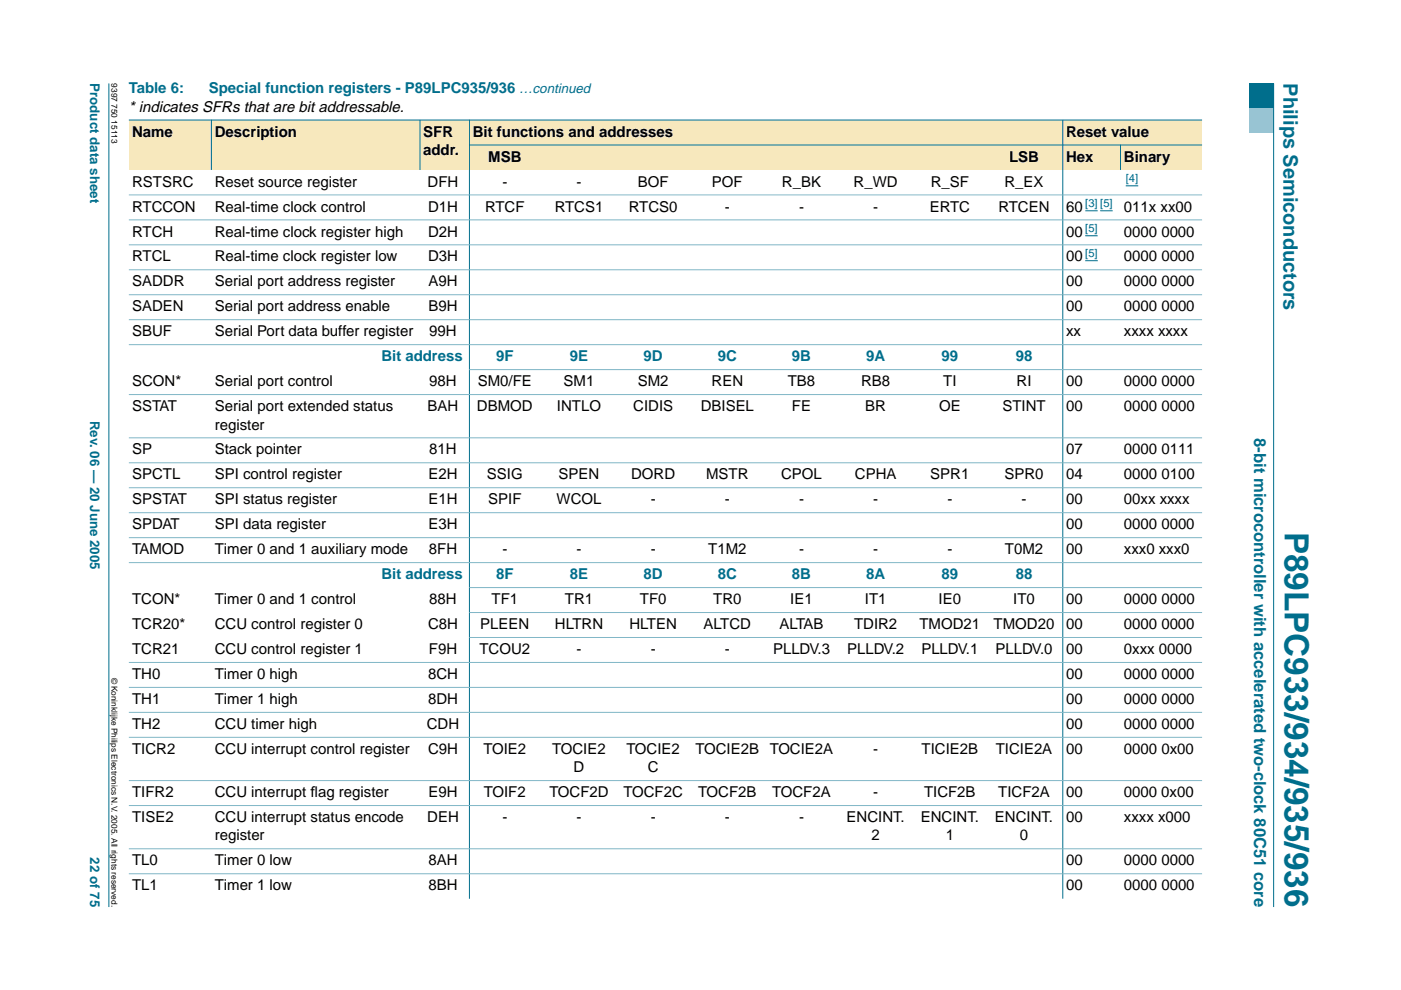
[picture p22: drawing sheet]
<svg xmlns="http://www.w3.org/2000/svg" width="297mm" height="210mm" viewBox="0 0 297 210" stroke-linecap="round" stroke-linejoin="round" font-family="sans-serif">
<defs><g id="words">
<text font-size="7.1" fill="#006e8c" x="272.4" y="112.7" transform="rotate(90 272.4 112.7)">P89LPC933/934/935/936</text>
<text font-size="4.2" fill="#006e8c" x="272.2" y="17.7" transform="rotate(90 272.2 17.7)">Philips Semiconductors</text>
<text font-size="3.5" fill="#006e8c" x="265.9" y="92.9" transform="rotate(90 265.9 92.9)">8-bit microcontroller with accelerated two-clock 80C51 core</text>
<g font-size="3.2" fill="#006e8c">
<text x="27.3" y="19.8">Table 6:</text>
<text x="44.3" y="19.8">Special function registers - P89LPC935/936 …continued</text>
<text x="80.9" y="76.6">Bit address</text>
<text x="105.2" y="76.6">9F</text>
<text x="120.8" y="76.6">9E</text>
<text x="136.5" y="76.6">9D</text>
<text x="152.2" y="76.6">9C</text>
<text x="167.9" y="76.6">9B</text>
<text x="183.6" y="76.6">9A</text>
<text x="199.6" y="76.6">99</text>
<text x="215.3" y="76.6">98</text>
<text x="80.9" y="122.8">Bit address</text>
<text x="105.2" y="122.8">8F</text>
<text x="120.8" y="122.8">8E</text>
<text x="136.5" y="122.8">8D</text>
<text x="152.2" y="122.8">8C</text>
<text x="167.9" y="122.8">8B</text>
<text x="183.6" y="122.8">8A</text>
<text x="199.6" y="122.8">89</text>
<text x="215.3" y="122.8">88</text>
</g>
<g font-size="3.2">
<text x="27.3" y="23.7">* indicates SFRs that are bit addressable.</text>
<text x="28" y="29">Name</text>
<text x="45.5" y="29">Description</text>
<text x="89.8" y="29">SFR</text>
<text x="100.2" y="29">Bit functions and addresses</text>
<text x="226" y="29">Reset value</text>
<text x="89.8" y="32.9">addr.</text>
<text x="103.5" y="34.3">MSB</text>
<text x="213.9" y="34.3">LSB</text>
<text x="226" y="34.3">Hex</text>
<text x="238.3" y="34.3">Binary</text>
<text x="28" y="39.6">RSTSRC</text>
<text x="45.5" y="39.6">Reset source register</text>
<text x="90.7" y="39.6">DFH</text>
<text x="106.5" y="39.6">-</text>
<text x="122.2" y="39.6">-</text>
<text x="135.2" y="39.6">BOF</text>
<text x="150.9" y="39.6">POF</text>
<text x="165.8" y="39.6">R_BK</text>
<text x="181" y="39.6">R_WD</text>
<text x="197.3" y="39.6">R_SF</text>
<text x="213" y="39.6">R_EX</text>
<text x="28" y="44.9">RTCCON</text>
<text x="45.5" y="44.9">Real-time clock control</text>
<text x="90.8" y="44.9">D1H</text>
<text x="102.9" y="44.9">RTCF</text>
<text x="117.6" y="44.9">RTCS1</text>
<text x="133.3" y="44.9">RTCS0</text>
<text x="153.7" y="44.9">-</text>
<text x="169.4" y="44.9">-</text>
<text x="185.1" y="44.9">-</text>
<text x="197.1" y="44.9">ERTC</text>
<text x="211.7" y="44.9">RTCEN</text>
<text x="226" y="44.9">60</text>
<text x="238.3" y="44.9">011x xx00</text>
<text x="28" y="50.1">RTCH</text>
<text x="45.5" y="50.1">Real-time clock register high</text>
<text x="90.8" y="50.1">D2H</text>
<text x="226" y="50.1">00</text>
<text x="238.3" y="50.1">0000 0000</text>
<text x="28" y="55.4">RTCL</text>
<text x="45.5" y="55.4">Real-time clock register low</text>
<text x="90.8" y="55.4">D3H</text>
<text x="226" y="55.4">00</text>
<text x="238.3" y="55.4">0000 0000</text>
<text x="28" y="60.7">SADDR</text>
<text x="45.5" y="60.7">Serial port address register</text>
<text x="90.8" y="60.7">A9H</text>
<text x="226" y="60.7">00</text>
<text x="238.3" y="60.7">0000 0000</text>
<text x="28" y="66">SADEN</text>
<text x="28" y="71.3">SBUF</text>
<text x="45.5" y="66">Serial port address enable</text>
<text x="45.5" y="71.3">Serial Port data buffer register</text>
<text x="90.8" y="66">B9H</text>
<text x="91" y="71.3">99H</text>
<text x="226" y="66">00</text>
<text x="226" y="71.3">xx</text>
<text x="238.3" y="66">0000 0000</text>
<text x="238.3" y="71.3">xxxx xxxx</text>
<text x="28" y="81.9">SCON*</text>
<text x="45.5" y="81.9">Serial port control</text>
<text x="91" y="81.9">98H</text>
<text x="101.3" y="81.9">SM0/FE</text>
<text x="119.5" y="81.9">SM1</text>
<text x="135.2" y="81.9">SM2</text>
<text x="150.9" y="81.9">REN</text>
<text x="167" y="81.9">TB8</text>
<text x="182.6" y="81.9">RB8</text>
<text x="200" y="81.9">TI</text>
<text x="215.5" y="81.9">RI</text>
<text x="226" y="81.9">00</text>
<text x="238.3" y="81.9">0000 0000</text>
<text x="28" y="87.2">SSTAT</text>
<text x="45.5" y="87.2">Serial port extended status</text>
<text x="90.7" y="87.2">BAH</text>
<text x="101.1" y="87.2">DBMOD</text>
<text x="118.1" y="87.2">INTLO</text>
<text x="134.3" y="87.2">CIDIS</text>
<text x="148.6" y="87.2">DBISEL</text>
<text x="167.9" y="87.2">FE</text>
<text x="183.5" y="87.2">BR</text>
<text x="199.1" y="87.2">OE</text>
<text x="212.5" y="87.2">STINT</text>
<text x="226" y="87.2">00</text>
<text x="238.3" y="87.2">0000 0000</text>
<text x="45.5" y="91.1">register</text>
<text x="28" y="96.4">SP</text>
<text x="28" y="101.7">SPCTL</text>
<text x="45.5" y="96.4">Stack pointer</text>
<text x="45.5" y="101.7">SPI control register</text>
<text x="90.8" y="101.7">E2H</text>
<text x="91" y="96.4">81H</text>
<text x="103.2" y="101.7">SSIG</text>
<text x="118.4" y="101.7">SPEN</text>
<text x="133.8" y="101.7">DORD</text>
<text x="149.7" y="101.7">MSTR</text>
<text x="165.6" y="101.7">CPOL</text>
<text x="181.3" y="101.7">CPHA</text>
<text x="197.2" y="101.7">SPR1</text>
<text x="213" y="101.7">SPR0</text>
<text x="226" y="96.4">07</text>
<text x="226" y="101.7">04</text>
<text x="238.3" y="96.4">0000 0111</text>
<text x="238.3" y="101.7">0000 0100</text>
<text x="28" y="106.9">SPSTAT</text>
<text x="45.5" y="106.9">SPI status register</text>
<text x="90.8" y="106.9">E1H</text>
<text x="103.5" y="106.9">SPIF</text>
<text x="118" y="106.9">WCOL</text>
<text x="138" y="106.9">-</text>
<text x="153.7" y="106.9">-</text>
<text x="169.4" y="106.9">-</text>
<text x="185.1" y="106.9">-</text>
<text x="200.9" y="106.9">-</text>
<text x="216.6" y="106.9">-</text>
<text x="226" y="106.9">00</text>
<text x="238.3" y="106.9">00xx xxxx</text>
<text x="28" y="112.2">SPDAT</text>
<text x="45.5" y="112.2">SPI data register</text>
<text x="90.9" y="112.2">E3H</text>
<text x="226" y="112.2">00</text>
<text x="238.3" y="112.2">0000 0000</text>
<text x="28" y="117.5">TAMOD</text>
<text x="45.5" y="117.5">Timer 0 and 1 auxiliary mode</text>
<text x="90.9" y="117.5">8FH</text>
<text x="106.5" y="117.5">-</text>
<text x="122.2" y="117.5">-</text>
<text x="138" y="117.5">-</text>
<text x="150.2" y="117.5">T1M2</text>
<text x="169.4" y="117.5">-</text>
<text x="185.1" y="117.5">-</text>
<text x="200.9" y="117.5">-</text>
<text x="213.1" y="117.5">T0M2</text>
<text x="226" y="117.5">00</text>
<text x="238.3" y="117.5">xxx0 xxx0</text>
<text x="28" y="128.1">TCON*</text>
<text x="45.5" y="128.1">Timer 0 and 1 control</text>
<text x="91" y="128.1">88H</text>
<text x="104.2" y="128.1">TF1</text>
<text x="119.8" y="128.1">TR1</text>
<text x="135.7" y="128.1">TF0</text>
<text x="151.2" y="128.1">TR0</text>
<text x="167.6" y="128.1">IE1</text>
<text x="183.4" y="128.1">IT1</text>
<text x="199" y="128.1">IE0</text>
<text x="214.8" y="128.1">IT0</text>
<text x="226" y="128.1">00</text>
<text x="238.3" y="128.1">0000 0000</text>
<text x="28" y="133.4">TCR20*</text>
<text x="45.5" y="133.4">CCU control register 0</text>
<text x="90.8" y="133.4">C8H</text>
<text x="101.8" y="133.4">PLEEN</text>
<text x="117.6" y="133.4">HLTRN</text>
<text x="133.5" y="133.4">HLTEN</text>
<text x="149.2" y="133.4">ALTCD</text>
<text x="165.3" y="133.4">ALTAB</text>
<text x="181.1" y="133.4">TDIR2</text>
<text x="194.9" y="133.4">TMOD21</text>
<text x="210.7" y="133.4">TMOD20</text>
<text x="226" y="133.4">00</text>
<text x="238.3" y="133.4">0000 0000</text>
<text x="28" y="138.7">TCR21</text>
<text x="28" y="144">TH0</text>
<text x="45.5" y="138.7">CCU control register 1</text>
<text x="45.5" y="144">Timer 0 high</text>
<text x="90.8" y="144">8CH</text>
<text x="90.9" y="138.7">F9H</text>
<text x="101.7" y="138.7">TCOU2</text>
<text x="122.2" y="138.7">-</text>
<text x="138" y="138.7">-</text>
<text x="153.7" y="138.7">-</text>
<text x="163.9" y="138.7">PLLDV.3</text>
<text x="179.6" y="138.7">PLLDV.2</text>
<text x="195.3" y="138.7">PLLDV.1</text>
<text x="211.1" y="138.7">PLLDV.0</text>
<text x="226" y="138.7">00</text>
<text x="226" y="144">00</text>
<text x="238.3" y="138.7">0xxx 0000</text>
<text x="238.3" y="144">0000 0000</text>
<text x="28" y="149.3">TH1</text>
<text x="45.5" y="149.3">Timer 1 high</text>
<text x="90.8" y="149.3">8DH</text>
<text x="226" y="149.3">00</text>
<text x="238.3" y="149.3">0000 0000</text>
<text x="28" y="154.6">TH2</text>
<text x="45.5" y="154.6">CCU timer high</text>
<text x="90.5" y="154.6">CDH</text>
<text x="226" y="154.6">00</text>
<text x="238.3" y="154.6">0000 0000</text>
<text x="28" y="159.9">TICR2</text>
<text x="45.5" y="159.9">CCU interrupt control register</text>
<text x="90.8" y="159.9">C9H</text>
<text x="102.5" y="159.9">TOIE2</text>
<text x="117.1" y="159.9">TOCIE2</text>
<text x="132.8" y="159.9">TOCIE2</text>
<text x="147.5" y="159.9">TOCIE2B</text>
<text x="163.2" y="159.9">TOCIE2A</text>
<text x="185.1" y="159.9">-</text>
<text x="195.4" y="159.9">TICIE2B</text>
<text x="211.1" y="159.9">TICIE2A</text>
<text x="226" y="159.9">00</text>
<text x="238.3" y="159.9">0000 0x00</text>
<text x="121.6" y="163.7">D</text>
<text x="137.3" y="163.7">C</text>
<text x="28" y="169">TIFR2</text>
<text x="45.5" y="169">CCU interrupt f</text>
<text x="65.9" y="169">lag register</text>
<text x="90.8" y="169">E9H</text>
<text x="102.6" y="169">TOIF2</text>
<text x="116.5" y="169">TOCF2D</text>
<text x="132.2" y="169">TOCF2C</text>
<text x="148" y="169">TOCF2B</text>
<text x="163.7" y="169">TOCF2A</text>
<text x="185.1" y="169">-</text>
<text x="195.9" y="169">TICF2B</text>
<text x="211.6" y="169">TICF2A</text>
<text x="226" y="169">00</text>
<text x="238.3" y="169">0000 0x00</text>
<text x="28" y="174.3">TISE2</text>
<text x="45.5" y="174.3">CCU interrupt status encode</text>
<text x="45.5" y="178.2">register</text>
<text x="90.6" y="174.3">DEH</text>
<text x="106.5" y="174.3">-</text>
<text x="122.2" y="174.3">-</text>
<text x="138" y="174.3">-</text>
<text x="153.7" y="174.3">-</text>
<text x="169.4" y="174.3">-</text>
<text x="179.5" y="174.3">ENCINT.</text>
<text x="184.8" y="178.2">2</text>
<text x="195.2" y="174.3">ENCINT.</text>
<text x="200.5" y="178.2">1</text>
<text x="211" y="174.3">ENCINT.</text>
<text x="216.2" y="178.2">0</text>
<text x="226" y="174.3">00</text>
<text x="238.3" y="174.3">xxxx x000</text>
<text x="28" y="183.5">TL0</text>
<text x="45.5" y="183.5">Timer 0 low</text>
<text x="90.8" y="183.5">8AH</text>
<text x="226" y="183.5">00</text>
<text x="238.3" y="183.5">0000 0000</text>
<text x="28" y="188.8">TL1</text>
<text x="45.5" y="188.8">Timer 1 low</text>
<text x="90.8" y="188.8">8BH</text>
<text x="226" y="188.8">00</text>
<text x="238.3" y="188.8">0000 0000</text>
</g>
<g font-size="2.8" fill="#006e8c">
<text x="19.1" y="17.7" transform="rotate(90 19.1 17.7)">Product data sheet</text>
<text x="19.1" y="89.2" transform="rotate(90 19.1 89.2)">Rev. 06 — 20 June 2005</text>
<text x="19.1" y="181.8" transform="rotate(90 19.1 181.8)">22 of 75</text>
</g>
<g font-size="2.4" fill="#00f">
<text x="238.7" y="38.6">[4]</text>
<text x="230.1" y="43.9">[3] [5]</text>
<text x="230.1" y="49.2">[5]</text>
<text x="230.1" y="54.5">[5]</text>
</g>
<g font-size="1.8">
<text x="23.7" y="17.7" transform="rotate(90 23.7 17.7)">9397 750 15113</text>
<text x="23.7" y="143.7" transform="rotate(90 23.7 143.7)">© Koninklijke Philips Electronics N.V. 2005. All rights reserved.</text>
</g>
</g></defs>
<path d="M23.1 17.7v174.6z" fill="#006e8c" stroke="#006e8c" stroke-width=".21"/>
<path d="M264.7 17.7h5.3v5.3h-5.3z" fill-rule="evenodd" fill="#006e8c"/>
<path d="M264.7 23h5.3v5.3h-5.3z" fill-rule="evenodd" fill="#96c4d6"/>
<path d="M270 17.7v174.6z" fill="#006e8c" stroke="#006e8c" stroke-width=".21"/>
<path d="M238.7 39.4h2.6M230.1 44.7h2.6M230.1 50h2.6M230.1 55.3h2.6M233.3 44.7h2.6" fill="none" stroke="#00f" stroke-width=".21"/>
<g fill="#f7e8bd">
<path d="M27.3 25.4h17.5v10.6h-17.5z" fill-rule="evenodd"/>
<path d="M44.8 25.4h44.2v10.6h-44.2z" fill-rule="evenodd"/>
<path d="M89 25.4h10.5v10.6h-10.5z" fill-rule="evenodd"/>
<path d="M99.5 25.4h125.8v5.3h-125.8z" fill-rule="evenodd"/>
<path d="M225.3 25.4h29.6v5.3h-29.6z" fill-rule="evenodd"/>
<path d="M99.5 30.7h15.8v5.3h-15.8z" fill-rule="evenodd"/>
<path d="M115.3 30.7h15.7v5.3h-15.7z" fill-rule="evenodd"/>
<path d="M131 30.7h15.7v5.3h-15.7z" fill-rule="evenodd"/>
<path d="M146.7 30.7h15.7v5.3h-15.7z" fill-rule="evenodd"/>
<path d="M162.4 30.7h15.8v5.3h-15.8z" fill-rule="evenodd"/>
<path d="M178.2 30.7h15.7v5.3h-15.7z" fill-rule="evenodd"/>
<path d="M193.9 30.7h15.7v5.3h-15.7z" fill-rule="evenodd"/>
<path d="M209.6 30.7h15.7v5.3h-15.7z" fill-rule="evenodd"/>
<path d="M225.3 30.7h12.3v5.3h-12.3z" fill-rule="evenodd"/>
<path d="M237.6 30.7h17.3v5.3h-17.3z" fill-rule="evenodd"/>
</g>
<g fill="#006e8c" stroke="#006e8c" stroke-width=".21">
<path d="M44.8 25.4v10.6z"/>
<path d="M89 25.4v10.6z"/>
<path d="M99.5 25.4v165.1z"/>
<path d="M225.3 25.4v165.1z"/>
<path d="M237.6 30.7v5.3z"/>
<path d="M27.3 25.4h227.6z"/>
<path d="M99.5 30.7h155.4z"/>
</g>
<g fill="#80b6c6" stroke="#80b6c6" stroke-width=".21">
<path d="M27.3 41.3h227.6z"/>
<path d="M27.3 46.6h227.6z"/>
<path d="M27.3 51.9h227.6z"/>
<path d="M27.3 57.2h227.6z"/>
<path d="M27.3 62.5h227.6z"/>
<path d="M27.3 67.8h227.6z"/>
<path d="M27.3 73.1h227.6z"/>
<path d="M99.5 78.4h155.4z"/>
<path d="M27.3 83.7h227.6z"/>
<path d="M27.3 92.8h227.6z"/>
<path d="M27.3 98.1h227.6z"/>
<path d="M27.3 103.4h227.6z"/>
<path d="M27.3 108.7h227.6z"/>
<path d="M27.3 114h227.6z"/>
<path d="M27.3 119.3h227.6z"/>
<path d="M99.5 124.6h155.4z"/>
<path d="M99.5 129.9h155.4z"/>
<path d="M99.5 135.2h155.4z"/>
<path d="M27.3 140.5h227.6z"/>
<path d="M27.3 145.7h227.6z"/>
<path d="M27.3 151h227.6z"/>
<path d="M27.3 156.3h227.6z"/>
<path d="M27.3 165.5h227.6z"/>
<path d="M27.3 170.8h227.6z"/>
<path d="M27.3 180h227.6z"/>
<path d="M27.3 185.3h227.6z"/>
</g>
<use href="#words"/>
</svg>
